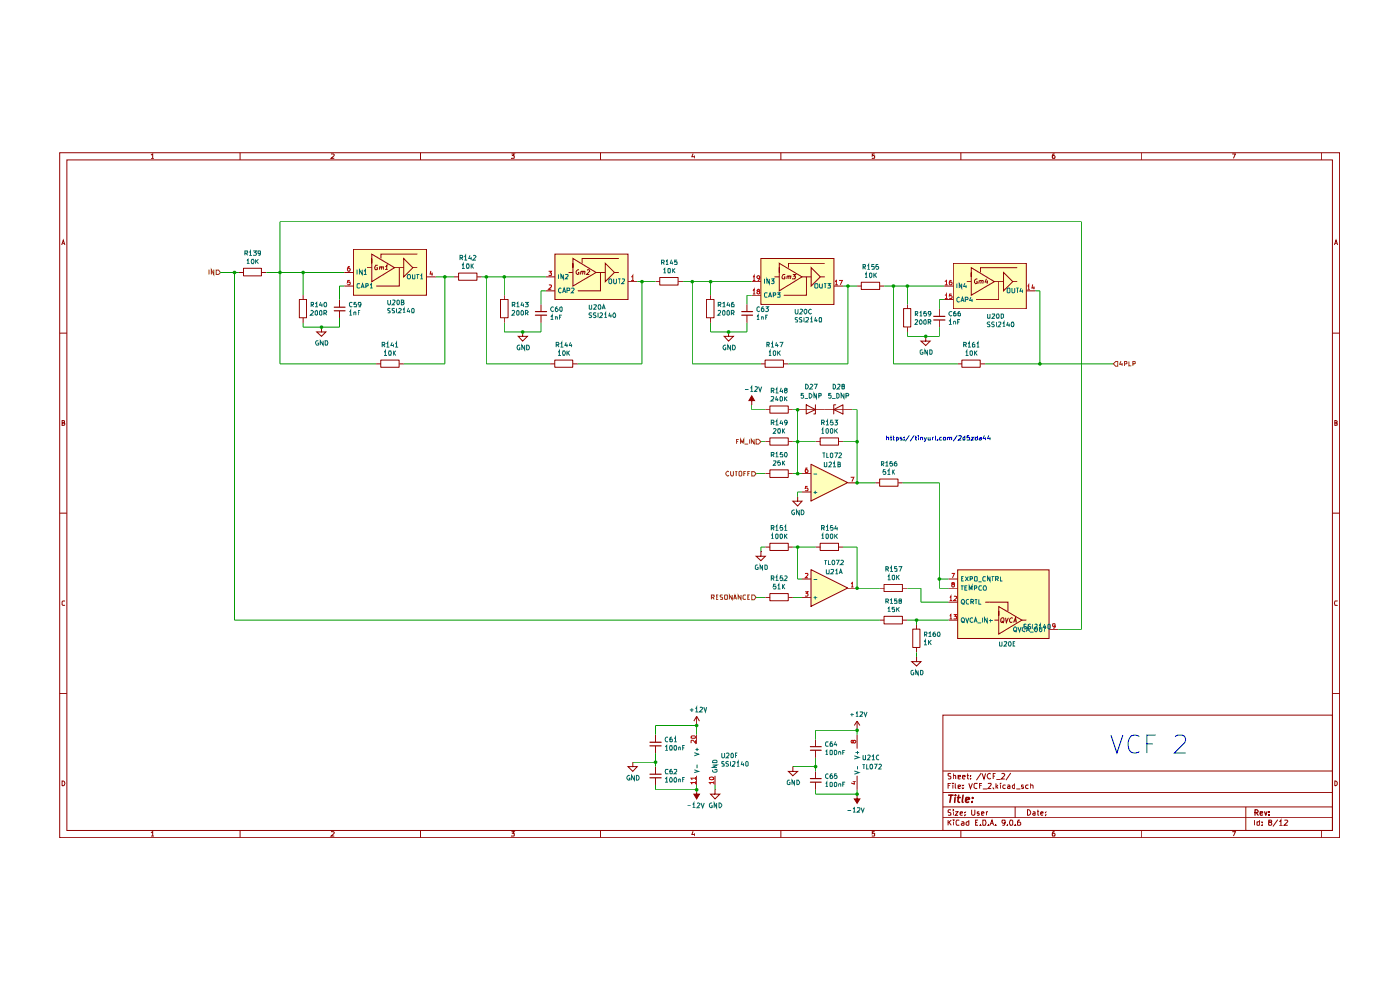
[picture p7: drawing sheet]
<svg xmlns="http://www.w3.org/2000/svg" width="297mm" height="210mm" viewBox="0 0 297 210" stroke-linecap="round" stroke-linejoin="round" font-family="sans-serif">
<g fill="none" stroke="#910000" stroke-width=".21">
<path d="M12.7 32.4h271.5v145.3h-271.5zM14.2 33.9h268.5v142.3h-268.5zM32.1 32.9l.3-.2v.9M32.1 33.6h.5M50.9 32.4v1.5M70.3 32.7h.4l.2 .2-.7 .7h.7M89.2 32.4v1.5M108.5 32.7h.6l-.3 .3 .3 .1v.4h-.6M127.4 32.4v1.5M147 32.6l-.2 .6h.6M147.3 33v.6M165.7 32.4v1.5"/>
<path d="M185.6 32.7h-.6v.4h.6v.4h-.6M203.8 32.4v1.5M223.7 32.7h-.3l-.2 .4 .1 .5h.4l.1-.4-.1-.2-.5 .2M242.1 32.4v1.5M261.4 32.7h.7l-.4 .9M280.4 32.4v1.5M13.1 52l.3-1.1 .4 1.1M13.3 51.7h.4M283.1 52l.3-1.1 .4 1.1M283.2 51.7h.4M12.7 70.7h1.5M282.7 70.7h1.5"/>
<path d="M13.2 89.7h.3l.2-.4-.5-.1v1h.4l.2-.3-.3-.2M283.2 89.7l.4-.1 .1-.2-.5-.2v1h.3l.2-.1v-.3l-.3-.1M12.7 108.9h1.5M282.7 108.9h1.5M13.8 127.6l-.5-.1-.1 .1v.6l.1 .2 .5-.1M283.7 127.6l-.4-.1-.2 .4 .2 .5 .4-.1M12.7 147.1h1.5M200 151.7h82.7v24.5h-82.7zM282.7 147.1h1.5M13.2 165.7a.52 .52 0 0 1 .6 .5 .52 .52 0 0 1-.6 .5zM32.1 176.7l.3-.3v.9M32.1 177.3h.5"/>
<path d="M50.9 176.2v1.5M70.3 176.5l.4-.1 .2 .3-.7 .6h.7M89.2 176.2v1.5M108.5 176.4h.6l-.3 .4h.3v.5h-.6M127.4 176.2v1.5M147 176.3l-.2 .7h.6M147.3 176.8v.5M165.7 176.2v1.5M185.6 176.4h-.6v.4h.6l-.1 .5h-.5M200 173.5h82.7M200 171.2h82.7M200 168.1h82.7"/>
<path d="M200 163.5h82.7M201.1 174v1.1M201.1 166.7h.5M201.3 174.4l.5 .7M201.7 171.8h-.4l-.2 .1v.4l.6 .2v.4h-.6M201.7 166.2h-.6v1.1M201.7 164.1h-.6v.4l.6 .3-.1 .4h-.5M201.8 174l-.7 .6M202.1 166.2v.1M202.1 166.5v.8M202.2 171.8v.1M202.2 164.6l.5-.1v.7"/>
<path d="M202.2 164.1v1.1M202.2 172.2v.7M202.3 174h.1M202.3 174.3v.8M202.7 172.2h.5l-.5 .7h.5M202.7 166.2v.9l.1 .2M203.2 166.9l.6-.1-.2-.3-.4 .1v.6h.6M203.2 164.8l.6-.1v-.2h-.6v.7h.6M203.5 174h-.5l-.2 .2v.6l.2 .3 .5-.1M203.7 172.5l.5-.1-.1-.2-.4 .2v.4l.1 .1h.4M203.8 176.2v1.5M204 174.4l.3-.1 .2 .2v.6h-.5l-.1-.3 .6-.2"/>
<path d="M204.2 164.8l.6-.1-.1-.2h-.4l-.1 .1v.5l.1 .1h.4M204.3 167.2v.1M204.3 166.6v.1M204.7 172.9h.1M204.7 172.3v.1M205.1 164.5h.4M205.3 164.1v1.1h.2M205.5 174v1.1h-.4l-.2-.2 .1-.5h.5M205.5 166.2l.4 1.1 .4-1.1M205.9 165.1v.1M205.9 164.5v.1M206.1 171.8v.9l.3 .2 .4-.2v-.9"/>
<path d="M207 174.5h.3M207.3 166.3h-.6l-.1 .7a.45 .45 0 0 0 .7 .2M207.5 174h-.5v1.1h.5M207.7 172.3h-.4v.2l.4 .1v.3h-.4M207.8 166.7h.4M208 175v.1M208.2 164l-1.1 1.5M208.2 172.5l.6-.1-.2-.2-.4 .1v.6h.5M208.3 166.2h-.5v1.1M208.3 164.1l.5 1.1 .3-1.1M208.5 174h.5l.1 .1 .1 .5-.2 .5h-.5zM208.5 167.4h.9"/>
<path d="M209.3 172.2v.7M209.6 172.2l-.3 .2M209.6 166.3l.6-.1 .1 .1-.7 1h.7M209.7 175v.1M210 175.1l.4-1.1 .4 1.1M210.2 164.1h-.5l-.3 .5 .3 .6h.2l.3-.1M210.2 174.7h.5M210.7 164.6h.3M210.8 167.2v.1M211.2 175v.1M211.2 164.1h-.5v1.1M211.3 166.2v1.1"/>
<path d="M211.4 165.3h.8M211.5 166.8l.2 .5M211.7 166.5l-.4 .4M212.2 166.2v.1M212.2 166.5v.8M212.5 164.1h.4l.3 .3-.8 .8h.8M213.2 174.4a.35 .35 0 0 1-.3 .2 .35 .35 0 0 1-.3-.2v-.4h.6v.8l-.2 .3h-.4M213.3 166.6a.36 .36 0 0 0-.6 .2v.2a.36 .36 0 0 0 .6 .2M213.7 175v.1M213.7 166.6l.4-.1 .2 .2v.6M214.3 166.8l-.6 .1v.3l.2 .1 .4-.1M214.3 174h.4l.1 .1v.8l-.1 .2h-.4l-.1-.5z"/>
<path d="M214.4 164l-1 1.5M215.3 166.6l-.3-.1-.2 .3v.4h.5M215.3 166.2v1.1M215.4 175v.1M215.4 171.2v2.3M215.6 167.4h.9M216.4 174h-.4l-.1 .2v.8l.5 .1 .1-.2v-.3l-.1-.2h-.5v.2M217.1 166.6h-.4l.1 .3h.3v.3h-.4M218 171.8h.4l.3 .6a.57 .57 0 0 1-.7 .5zM218.1 166.6l-.3-.1-.2 .3v.4h.5M218.7 166.6l.3-.1 .2 .2v.6M218.7 166.2v1.1"/>
<path d="M219.2 172.3h.4v.6M219.6 172.4l-.4 .1-.1 .2 .1 .2h.4M220 172.2h.4M220.2 171.8v1.1h.2M220.8 172.5l.5-.1v-.1l-.4-.1-.1 .2v.4l.1 .1h.4M221.8 172.9h.1M221.8 172.3v.1M223.7 176.4h-.3l-.2 .4 .1 .5h.4l.1-.4-.1-.1-.5 .1M242.1 176.2v1.5M261.4 176.4h.7l-.4 .9M264.3 171.2v5M266.2 174v1.1"/>
<path d="M267.2 174v1.1h-.5v-.7h.5M267.8 175v.1M267.8 174.4v.1M269.3 174.4l-.2-.2 .1-.2h.4l.2 .1-.2 .3-.4 .1v.6h.4l.2-.2v-.3l-.3-.2M271.1 173.9l-1.1 1.4M271.4 174.3l.3-.3v1.1M271.4 175.1h.7M272.5 174h.5l.2 .3-.8 .8h.8M280.4 176.2v1.5M283.2 165.7l.5 .2v.5l-.4 .3h-.1z"/>
</g>
<path d="M266.2 172.4h.5l.2-.4-.2-.2h-.5v1.1M266.5 172.4l.4 .5M267.3 172.5l.5-.1v-.2h-.5v.7h.5M268.3 172.2l.2 .7 .3-.7M269.2 172.9h.1M269.2 172.2v.2" fill="none" stroke="#910000" stroke-width=".25"/>
<path d="M201.3 168.7h.9M201.8 168.7l-.3 1.5M202.6 169.2l-.1 1M202.7 168.7v.1M203.1 169.2h.6M203.4 168.7l-.2 1.2 .3 .3M204.3 168.7l-.2 1.2 .2 .3M204.9 169.7l.8-.2-.1-.3h-.6l-.2 .7 .3 .3 .4-.1M206.3 170l-.1 .2M206.3 169.2v.1" fill="none" stroke="#910000" stroke-width=".34"/>
<g fill="#ffb">
<path d="M203.2 120.9h19.4v14.5h-19.4z"/>
<path d="M202.2 55.9h15.5v9.6h-15.5z"/>
<path d="M161.4 54.8h15.5v9.8h-15.5z"/>
<path d="M117.7 53.9h15.5v9.7h-15.5z"/>
<path d="M172.1 98.5l7.8 3.9-7.8 3.9z"/>
<path d="M75 52.9h15.5v9.7h-15.5z"/>
<path d="M172.1 120.9l7.8 3.9-7.8 3.9z"/>
</g>
<g fill="none" stroke="#910000" stroke-width=".21">
<path d="M115.8 58.7h1.9M117.7 53.9h15.5v9.7h-15.5zM120.6 57.8h.9M121.5 55.9v4.8l5-2.9-5-3v2M122.8 57.3l-.2-.1a.63 .63 0 0 0-.4 .8l.3 .2 .3-.1v-.3h-.2M123.2 57.6h.5l-.1 .6M123.2 57.5v.7M123.7 57.7l.1-.2 .3 .1-.1 .6M124.5 57.3l.4-.1 .2 .3-.7 .7h.6M126.5 57.8h1.9M127.4 57.8v3.9h-4.8M128.4 55.9l1.9 1.9-1.9 1.9z"/>
<path d="M130.3 57.8h1M131.3 54.8h-7.8v1.1M133.2 59.7h2M139.1 59.7h.9M140 58.9h3.9v1.6h-3.9zM143.9 59.7h1M159.5 59.7h1.9M161.4 54.8h15.5v9.8h-15.5zM164.3 58.7h1M165.3 56.8v4.9l4.8-3-4.8-2.8v1.9M166.6 58.2h-.4l-.3 .4v.4l.2 .2h.3l.1-.5h-.2M166.9 58.6h.4v.6"/>
<path d="M167 58.6l-.1 .6M167.3 58.6h.5l-.1 .6M168.2 58.2h.6l-.4 .4 .4 .1-.2 .5-.5-.1M170.1 58.7h2M171.1 58.7v3.9h-4.9M172.1 56.8l1.9 1.9-1.9 2zM174 58.7h1M175 55.9h-7.7v.9M182.7 59.9h3.9v1.5h-3.9zM202.2 55.9h15.5v9.6h-15.5zM205.1 59.7h.9M206 57.8v4.8l5-2.9-5-2.9v1.9"/>
<path d="M207.3 59.2h-.2a.63 .63 0 0 0-.4 .7l.3 .3 .3-.1v-.4h-.2M207.7 59.6h.5l-.1 .6M207.7 59.5l-.1 .7M208.2 59.7l.1-.2 .3 .1-.1 .6M209.3 59.2l-.3 .6h.6M209.5 59.5l-.1 .7M211 59.7h1.9M211.9 59.7v3.9h-4.8M212.9 57.8l1.9 1.9-1.9 2zM214.8 59.7h1M215.8 56.8h-7.8v1M114.8 64.6v1.5"/>
<path d="M114.8 66.9v1.6M115.8 61.7h1.9M116.7 77.2h1M117.7 76.4h3.8v1.5h-3.8zM121.5 77.2h1.1M159.5 62.6h1.9M176.9 60.7h2M181.8 60.7h1M186.7 60.7h.9M200.3 60.7h1.9M200.3 63.6h1.9M217.7 61.7h2"/>
<path d="M172 98.5l7.8 3.9-7.8 3.9zM173 93.7h1M174 92.9h3.9v1.5h-3.9zM177.9 93.7h1M169.2 105.4v.9h.9l-.9 1-1-1h1M169.2 105.4h.1M170.1 104.4h2M170.1 100.5h2M173 116h1M174 115.2h3.9v1.6h-3.9zM177.9 116h1M179.9 102.4h1.9"/>
<path d="M185.7 102.4h1M186.6 101.6h3.9v1.5h-3.9zM190.5 102.4h1M186.7 131.5h.9M186.7 124.8h.9M187.5 130.7h3.9v1.6h-3.9zM187.5 124h3.9v1.5h-3.9zM191.5 131.5h1M191.5 124.8h1M193.6 133.4h1.6v3.9h-1.6zM194.4 139.3v1h1l-1 1-1-1h1M194.4 139.3h.1"/>
<path d="M194.4 132.6v.9M194.4 137.4v1M201.2 127.7h2M201.2 131.5h2M201.2 122.8h2M201.2 124.8h2M203.2 120.9h19.4v14.5h-19.4zM209 127.7h4.8v1.9M211 131.5h.9M211.9 129.6v4.9l4.9-3-4.9-2.8v1.9M212.4 131.2l.2-.2 .4 .2v.5l-.4 .4-.3-.2zM212.5 131.8l.5 .3"/>
<path d="M213.3 131l.2 1.1 .4-1.1M214.8 131.1l-.2-.1a.63 .63 0 0 0-.4 .8l.2 .3 .4-.1M215 132.1l.4-1.1 .2 1.1M215.1 131.7h.5M216.8 131.5h.9M222.6 133.5h1.9M181.8 154.9h.1M181.8 153v1.9M181.8 155.8v3M181.8 153l-.6 .9M181.8 153l.6 .9M181.8 164.6v2.9"/>
</g>
<g fill="none" stroke="#b90000" stroke-width=".21">
<path d="M116.4 57.5h.6l-.3 .4 .3 .1v.4h-.6M133.9 58.7l.3-.2v1M133.9 59.5h.6M159.7 58.7l.3-.2v1M159.7 59.5h.5M161.2 58.9l-.1 .2h-.4l-.1-.5 .2-.1 .4 .1-.1 .6-.4 .3M177.2 59.7l.2-.2v.9M178 59.5h.7l-.4 .9M200.5 59.7l.3-.2v.9M201.9 59.5h-.3l-.2 .8 .2 .1 .4-.1-.1-.5h-.4l-.1 .2M116.5 60.5h.5v.3l-.6 .6h.6M159.7 61.7l.3-.3v1"/>
<path d="M159.7 62.4h.5M160.8 61.8l-.2-.2 .4-.2 .2 .2-.1 .2h-.3l-.2 .2 .2 .4 .4-.2-.2-.4M177.2 60.4h.6M200.5 62.6l.3-.2v.9M200.5 60.4h.5M200.5 63.3h.5M201.9 62.4h-.4l-.1 .4 .4-.1 .2 .2-.1 .4-.5-.1M218 60.7l.2-.3v1M218 61.4h.5M219.1 60.3l-.2 .8h.6M219.3 60.8v.6M171.3 99.3h-.3l-.2 .4 .1 .5h.4l.1-.4-.2-.2-.4 .2"/>
<path d="M171.3 103.2h-.4l-.1 .4 .4-.1 .2 .2-.1 .4-.5-.1M180.5 101.2h.6l-.4 1M201.5 126.7l.2-.2v.9M201.5 130.6l.2-.2v.9M201.5 127.4h.5M201.5 131.3h.5M201.9 121.6h.6l-.4 1M202.1 123.9l-.2-.1 .1-.2h.4v.3h-.3l-.2 .3 .2 .3 .4-.2-.2-.4M202.3 130.4h.6l-.3 .3 .3 .1v.4h-.6M202.4 126.5h.5v.4l-.6 .5h.6M223.8 132.7l-.1 .2-.4-.1v-.4h.5v.7l-.4 .1M181 157.2l.1-.2 .5 .2-.3 .4-.2-.1-.3-.5-.2 .2 .1 .4 .3-.2"/>
<path d="M180.9 165.8h.7M181.2 165.7v.6l-.6-.2"/>
</g>
<g fill="none" stroke="#006665" stroke-width=".21">
<path d="M118.5 58.2v1M119.5 58.2v1l-.5-1v1M119.9 58.3l.5-.1 .1 .2-.6 .8h.6M129.3 59.2l.5 .1v.7l-.2 .2-.4-.2v-.7zM130.2 59.2v.8l.1 .2 .5-.2v-.8M131.1 59.2h.5M131.4 59.2v1M132 59.2h.5v.4l-.6 .6h.6M162.2 59.2v1M163.2 59.2v1l-.5-1v1M163.6 59.2h.6l-.3 .4h.2l.1 .4-.2 .2-.4-.1M119.1 61.2l-.4-.1-.2 .3v.5l.2 .2 .4-.1"/>
<path d="M119.3 62.1l.4-1 .3 1M119.4 61.8h.5M120.3 61.6h.5l.1-.4-.6-.1v1M121.2 61.2l.4-.1 .2 .2-.6 .8h.6M162.8 62.2l-.4-.1-.2 .2 .1 .7h.5M163 63l.4-.9 .3 .9M163.1 62.8h.5M164 62.6l.6-.1v-.3l-.6-.1v.9M164.9 62.1h.6l-.4 .4h.4v.5h-.6M172.9 60.3h.5l.1 .5-.1 .3-.5-.1zM173.9 60.2v.7l.1 .2h.4l.1-.2v-.7M174.8 60.2h.5"/>
<path d="M175.1 60.2v.9M175.6 60.2h.6l-.4 .3 .4 .1v.4h-.6M203 60.2v.9M203.6 63.1l-.4-.1-.2 .3v.5l.2 .3 .4-.1M203.8 64.1l.4-1.1 .3 1.1M203.9 63.7h.5M204 60.2v.9l-.5-.9v.9M204.7 60.1l-.3 .7h.6M204.8 63.6h.5l.1-.4-.2-.2h-.4v1.1M204.9 60.5v.6M206 63l-.3 .7h.6M206.2 63.4v.7"/>
<path d="M213.8 61.1l.5 .2v.6l-.2 .2-.4-.2v-.6zM214.7 61.1v.8l.1 .2 .5-.2v-.8M215.6 61.1h.5M215.9 61.1v1M216.6 61.1l-.2 .7h.6M216.9 61.4v.7M172.6 104.4h.8M172.6 100.6h.8M172.9 104.1v.7M203.8 124.3h.6M204 127.3l.3-.2a.6 .6 0 0 1 0 1.1h-.1a.6 .6 0 0 1-.2-.9zM204 131.2l.3-.2a.6 .6 0 0 1 0 1.1h-.1a.6 .6 0 0 1-.2-.9z"/>
<path d="M204 122.7h.3M204.1 127.9l.5 .3M204.1 131.8l.5 .3M204.1 124.3v.9M204.4 122.3h-.4v.9h.4M204.7 124.7h.3M204.8 122.3l.6 .9M204.9 131l.3 1.1 .3-1.1M205.2 124.3h-.5v.9h.5M205.4 122.3l-.6 .9M205.5 127.2a.45 .45 0 0 0-.6 .4 .45 .45 0 0 0 .6 .5M205.6 125.2v-.9l.4 .6 .2-.6v.9"/>
<path d="M205.8 122.8l.5-.1v-.3l-.5-.1v.9M206 127.6h.5v-.3l-.5-.2v1.1M206.2 127.6l.3 .6M206.4 131.1l-.3-.1-.3 .3v.5l.3 .3 .3-.1M206.6 132.1l.4-1.1 .3 1.1M206.7 124.8l.5-.1v-.4h-.5v.9M206.7 131.7h.5M206.8 122.3h.4l.1 .2-.1 .7h-.5zM206.8 127.1h.5M207.1 127.1v1.1M207.4 132.1h.8M207.6 123.4h.6"/>
<path d="M207.6 127.1v1.1h.6M208.2 124.3h-.4l-.2 .2v.5l.2 .2 .4-.1M208.4 131v1.1M208.8 124.3h.3l.2 .3-.2 .6h-.3l-.2-.3zM209.1 122.4l-.4-.1-.2 .3v.5l.2 .1h.4M209.4 131v1.1l-.6-1.1v1.1M209.9 131.6h.7M210 122.3v.9l-.5-.9v.9M210.2 131.3v.8M210.4 122.3h.6M210.6 122.3v.9M211.2 122.8h.4l.2-.1-.1-.4h-.5v.9"/>
<path d="M211.5 122.8l.3 .4M212.2 122.3v.9h.4M215.1 133.2l.3-.2a.6 .6 0 0 1 0 1h-.1a.6 .6 0 0 1-.2-.8zM215.2 133.7l.5 .4M215.9 133l.4 1 .3-1M217.5 133.1l-.3-.1-.3 .2v.5l.1 .2 .3 .1 .2-.2M217.7 134l.4-1 .3 1M217.8 133.7h.5M218.5 134.1h.7M219.7 133h.1a.6 .6 0 0 1 0 1h-.1a.6 .6 0 0 1 0-1zM220.5 133v.8l.2 .2 .3-.2v-.8M221.4 133h.5"/>
<path d="M221.6 133v1M181.5 159.7h.7M181.9 159.3v.7M181.2 160.3l1 .4-1 .3M181.2 163.5l1 .4-1 .3M181.9 162.5v.7"/>
</g>
<path d="M113.6 66.9h2.4M113.6 66.1h2.4" fill="none" stroke="#910000" stroke-width=".25"/>
<path d="M160.4 93.2h.5l.5 .5-.5 .5h-.5z" fill="#fff"/>
<path d="M156.3 93.6h.3M156.8 93.2h-.5v.9M157.1 94.1v-.9l.3 .7 .4-.7v.9M158 94.2h.7M159 93.2v.9M160 93.2v.9l-.6-.9v.9M160.4 93.2h.5l.5 .5-.5 .5h-.5z" fill="none" stroke="#765500" stroke-width=".21"/>
<path d="M159.5 100h.5l.4 .5-.4 .5h-.5z" fill="#fff"/>
<path d="M155 100v.7l.2 .3 .4-.2v-.8M155.9 100h.5M156.2 100v1M156.9 100l.5 .1v.7l-.2 .2-.4-.2v-.7zM158.3 100h-.5v1M159.1 100h-.5v1M154.6 100h-.3l-.3 .4 .3 .6 .3-.2M157.8 100.5h.3M158.6 100.5h.4M159.5 100h.5l.4 .5-.4 .5h-.5z" fill="none" stroke="#765500" stroke-width=".21"/>
<path d="M162.4 93.7h1M163.3 99.7h3.9v1.6h-3.9zM163.3 92.9h3.9v1.5h-3.9zM167.3 93.7h.9M162.4 100.5h1M167.3 100.5h.9" fill="none" stroke="#910000" stroke-width=".21"/>
<path d="M159.5 126.2h.5l.4 .5-.4 .5h-.5z" fill="#fff"/>
<g fill="none" stroke="#765500" stroke-width=".21">
<path d="M150.9 126.7h.4l.2-.2-.1-.3h-.5v.9M151.2 126.7l.3 .4M151.9 126.6h.4M152.4 126.2h-.5v.9h.5M153.3 126.2l-.5 .1 .1 .3 .4 .2-.1 .3h-.4M153.7 126.3h.6l-.1 .8h-.5zM155.3 126.2v.9l-.6-.9v.9M155.7 127.1l.2-.9 .4 .9M155.7 126.9h.5M157.2 126.2v.9l-.6-.9v.9M158.2 126.3l-.4-.1-.2 .3v.5l.2 .1h.4M158.6 126.6h.3"/>
<path d="M159.1 126.2h-.5v.9h.5M159.5 126.2h.5l.4 .5-.4 .5h-.5z"/>
</g>
<path d="M159.5 84l.6 1h-.6v.9v-.9h-.6z" fill="#910000"/>
<g fill="none" stroke="#910000" stroke-width=".21">
<path d="M149.9 63.5h1.6v3.9h-1.6zM150.8 62.6v1M150.8 67.5v1M154.6 70.4v.9h1l-1 1.1-1-1.1h1M154.6 70.4h.1M158.5 64.6v1.5M158.5 66.9v1.6M159.5 85h-.6l.6-1 .6 1h-.6v.9M159.5 85.9h.1M169.2 86.9h11.6M171 85.9l2 1-2 .9zM173 85.9v1.9h-.4"/>
<path d="M176.9 86.9l1.9-1v1.9zM177.3 85.9h-.4v1.9M162.4 116h1M163.3 115.2h3.9v1.6h-3.9zM167.3 116h.9"/>
</g>
<path d="M157.4 66.9h2.2M157.4 66.1h2.2" fill="none" stroke="#910000" stroke-width=".25"/>
<path d="M236.2 77.2l.5-.5h.4v1h-.4z" fill="#fff"/>
<path d="M236.7 76.7h.4v1h-.4l-.5-.5zM237.8 76.6l-.3 .7h.6M238 77v.6M238.6 77.2l.5-.1-.1-.4h-.4v.9M239.5 76.7v.9h.5M240.3 77.2l.5-.1v-.4h-.5v.9" fill="none" stroke="#765500" stroke-width=".21"/>
<g fill="none" stroke="#910000" stroke-width=".21">
<path d="M96.3 58.7h1M97.3 57.9h3.9v1.5h-3.9zM101.2 58.7h1M63.5 63.5h1.5v3.9h-1.5zM64.3 62.6v1M64.3 67.5v1M161.4 77.2h1M162.3 76.4h3.9v1.5h-3.9zM166.2 77.2h1.1M191.7 65.5h1.5v3.9h-1.5zM192.5 64.6v.9M192.5 69.4v1"/>
<path d="M196.4 71.3v1.1h.9l-.9 .9-1-.9h1M196.4 71.3h.1M199.3 65.5v1.6M199.3 67.9v1.5M203.2 77.2h.9M204.1 76.4h3.8v1.5h-3.8zM208 77.2h1M162.4 86.9h1M163.3 86.1h3.9v1.5h-3.9zM167.3 86.9h.9"/>
</g>
<path d="M198.1 67.9h2.4M198.1 67.1h2.4" fill="none" stroke="#910000" stroke-width=".25"/>
<path d="M45.9 57.3h.5l.4 .5-.4 .4h-.5z" fill="#fff"/>
<path d="M44.3 57.2v1M45.3 57.2v1l-.5-1v1M45.9 57.3h.5l.4 .5-.4 .4h-.5z" fill="none" stroke="#765500" stroke-width=".21"/>
<g fill="none" stroke="#910000" stroke-width=".21">
<path d="M50.7 57.8h1M51.7 56.9h3.8v1.6h-3.8zM55.5 57.8h1M73 57.8h2M75 52.9h15.5v9.7h-15.5zM77.9 56.8h1M78.9 54.8v4.9l4.8-2.9-4.8-2.9v2M80.1 56.3h-.4l-.2 .2v.3l.1 .4 .5-.1v-.3h-.2M80.6 56.7l.3-.1v.6M80.6 56.6l-.1 .6M80.9 56.7l.4-.1v.6M81.7 57.2h.6"/>
<path d="M81.8 56.5l.3-.2-.1 .9M83.7 56.8h1.9M84.7 56.8v3.9h-4.9M85.6 54.8l2 2-2 1.9zM87.6 56.8h.9M88.5 53.9h-7.7v.9M90.5 58.7h1.9M68.2 69.4v1h.9l-.9 .9-1-.9h1M68.2 69.4h.1M72 63.6v1.6M72 65.9v1.6M73 60.7h2"/>
<path d="M79.8 77.2h1M80.8 76.4h3.9v1.5h-3.9zM84.7 77.2h.9M106.2 63.5h1.6v3.9h-1.6zM107 62.6v1M107 67.5v1M110.9 70.4v.9h1l-1 1.1-1-1.1h1M110.9 70.4h.1M170.1 126.7h2M170.1 122.8h2M172 120.8l7.8 3.9-7.8 3.9zM179.9 124.8h1.9"/>
<path d="M151.7 167.5v1h1l-1 1-.9-1h.9M151.7 167.5h.1"/>
</g>
<path d="M74.2 56.5h-.2l-.3 .5 .1 .5h.4l.1-.4-.2-.2h-.2l-.2 .2M74.2 59.5h-.4l-.1 .4 .5-.1 .1 .5-.2 .1-.4-.1M91.4 57.5l-.2 .6h.6M91.7 57.8v.7M170.8 125.5h.6l-.3 .4h.2l.1 .4-.2 .2-.4-.1M170.8 121.7l.5-.1 .1 .2-.6 .8h.6M180.6 123.8l.2-.2v.9M180.6 124.5h.5" fill="none" stroke="#b90000" stroke-width=".21"/>
<g fill="none" stroke="#006665" stroke-width=".21">
<path d="M75.7 57.2v1M76.8 57.2v1l-.6-1v1M77.2 57.5l.3-.3v1M77.2 58.2h.6M86.6 58.2h.3l.2 .4-.2 .6h-.3l-.2-.3zM87.5 58.2l.1 1 .4-.1v-.9M88.4 58.2h.5M88.6 58.2v1M89.2 58.5l.3-.3v1M89.2 59.2h.5M76.3 60.3l-.4-.1-.2 .2v.5l.2 .2 .4-.1M76.6 61.1l.3-.9 .4 .9"/>
<path d="M76.7 60.8h.5M77.6 60.7l.5-.1v-.3l-.5-.1v.9M78.5 60.4l.3-.2v.9M78.5 61.1h.5M172.6 126.8h.8M172.6 122.9h.8M172.9 126.5v.6"/>
</g>
<path d="M70.9 65.9h2.3M70.9 65.2h2.3" fill="none" stroke="#910000" stroke-width=".25"/>
<path d="M147.8 167.5v1h.6l-.6 1-.6-1h.6z" fill="#910000"/>
<g fill="none" stroke="#910000" stroke-width=".21">
<path d="M161.4 117v1h1l-1 .9-1-.9h1M161.4 117h.1M162.4 126.7h1M163.3 125.9h3.9v1.5h-3.9zM167.3 126.7h.9M139.1 155.8v1.7M139.1 158.2v1.5M147.8 153.9h.1M147.8 151.9v2M147.8 155.8v2M147.8 151.9l-.6 1.1M147.8 151.9l.6 1.1"/>
<path d="M173 156.9v1.5M173 159.1v1.7M134.2 161.7v.9h1l-1 1-1-1h1M134.2 161.7h.1M139.1 162.6v1.6M139.1 165v1.5M147.8 167.5v1h-.6l.6 1 .6-1h-.6M147.8 167.5h.1M147.8 164.6v1.9M151.7 164.6v1.9"/>
</g>
<path d="M146.6 156.3l.2-.2h.6l.1 .4-.7 .1-.2-.1zM147.5 157v.6l-.5-.6-.4 .1 .1 .4M147.5 166h-.9l.3 .3M147.5 165.1h-.9l.3 .3M147.5 164.8v.6M147.5 165.7v.6M150.5 165a.54 .54 0 0 1 .9 .2 .49 .49 0 0 1-.5 .2 .49 .49 0 0 1-.4-.4zM151.4 166h-.9l.3 .3M151.4 165.7v.6" fill="none" stroke="#b90000" stroke-width=".21"/>
<path d="M147.3 159.7l.9 .3-.9 .3M147.5 159h.7M147.9 158.6v.7M147.3 163.3l.9 .3-.9 .3M147.9 162.2v.8M151.2 163.3l.1 .4 .6 .1 .2-.2v-.3l-.4-.1v.2M151.2 162.3h.9l-.9 .5h.9M151.2 161.4l.2-.1h.5l.2 .1v.4h-.9z" fill="none" stroke="#006665" stroke-width=".21"/>
<path d="M137.9 158.2h2.4M137.9 157.5h2.4M171.9 159.1h2.3M171.9 158.4h2.3M137.9 165h2.4M137.9 164.2h2.4" fill="none" stroke="#910000" stroke-width=".25"/>
<path d="M181.8 168.5v1h.6l-.6 .9-.6-.9h.6z" fill="#910000"/>
<path d="M168.2 162.6v1h1l-1 1-.9-1h.9M168.2 162.6h.1M173 163.6v1.6M173 165.9v1.6M181.8 168.5v1h-.6l.6 .9 .6-.9h-.6M181.8 168.5h.1" fill="none" stroke="#910000" stroke-width=".21"/>
<path d="M171.9 165.9h2.3M171.9 165.2h2.3" fill="none" stroke="#910000" stroke-width=".25"/>
<g fill="none" stroke="#090" stroke-width=".21">
<path d="M46.8 57.8h3.9M49.7 57.8v73.7h137M56.5 57.8h16.5M64.3 57.8v4.8M92.4 58.7h3.9M94.4 58.7v18.5h-8.8M102.2 58.7h13.6M103.2 58.7v18.5h13.5M107 58.7v3.9M135.2 59.7h3.9M136.2 59.7v17.5h-13.6M144.9 59.7h14.6"/>
<path d="M146.9 59.7v17.5h14.5M150.8 59.7v2.9M72 67.5v1.9h-7.7v-.9M73 60.7h-1v2.9M79.8 77.2h-20.4v-30.2h170v86.5h-4.9M107 68.5v1.9h7.8v-1.9M115.8 61.7h-1v2.9M150.8 68.5v1.9h7.7v-1.9M159.5 62.6h-1v2M178.9 60.7h2.9M179.9 60.7v16.5h-12.6M187.6 60.7h12.7"/>
<path d="M189.5 60.7v16.5h13.7M192.5 60.7v3.9M199.3 69.4v1.9h-6.8v-.9M200.3 63.6h-1v1.9M209 77.2h27.2M219.7 61.7h.9v15.5M159.5 85.9v1h2.9M161.4 93.7h1M168.2 86.9h1v13.6M168.2 93.7h4.8M178.9 93.7h2.9M180.8 86.9h1v15.5h3.9"/>
<path d="M160.4 100.5h2M162.4 116h-1v1M168.2 100.5h1.9M168.2 116h4.8M169.2 116v6.8h.9M170.1 104.4h-.9v1M178.9 116h2.9v8.8h4.9M191.5 102.4h7.8v22.4h1.9M160.4 126.7h2M168.2 126.7h1.9M192.5 124.8h2.9v2.9h5.8M192.5 131.5h8.7"/>
<path d="M194.4 131.5v1.1M194.4 138.4v.9M199.3 122.8h1.9M139.1 155.8v-1.9h8.7v1.9M139.1 159.7v2.9M181.8 155.8v-.9h-8.8v2M134.2 161.7h4.9M139.1 166.5v1h8.7v-1M151.7 166.5v1M168.2 162.6h4.8M173 167.5v1h8.8v-1M173 160.8v2.8"/>
</g>
<g fill="none" stroke="#0000ca" stroke-width=".21">
<path d="M188.1 92.9l.4-.1v.6M188.1 92.4v1M188.9 92.8h.3M189 92.4v1h.2M189.4 92.8h.4M189.5 92.4v.9l.3 .1M190.1 93.4l.4-.1v-.5h-.4v.9M191.3 92.8h-.3v.2h.2l.2 .3-.4 .1M191.8 93.3v.1M191.8 92.8v.1M192.9 92.3l-.8 1.3M193.9 92.3l-.8 1.3"/>
<path d="M194.1 92.8h.4M194.3 92.4v.9l.2 .1M194.9 92.4v.1M194.9 92.8v.6M195.3 92.9h.4v.5M195.3 92.8v.6M196.1 92.8l.2 .6M196.6 92.8l-.4 .8-.1 .1M196.9 92.8v.5h.4M197.3 92.8v.6M197.8 92.8v.6M198.1 92.8l-.3 .1"/>
<path d="M198.4 92.4l.1 1M198.9 93.3v.1M199.8 92.8l-.4 .1v.4l.4 .1M200.2 92.8l.4 .1-.1 .5h-.3zM201 92.9l.5-.1v.6M201 92.8v.6M201.5 92.9l.4-.1v.6M203.1 92.3l-.9 1.3M203.3 92.5l.5-.1 .1 .2-.6 .8h.6M204.7 92.4v1h-.4v-.6h.4M205.6 92.4h-.4l-.1 .5 .4-.1 .2 .1-.1 .5-.5-.1M206 92.8h.5l-.5 .6h.5"/>
<path d="M207.3 92.4v1h-.3l-.1-.5 .4-.1M207.8 92.8h.4v.6h-.4l-.1-.3 .5-.2M208.8 92.3l-.2 .7h.6M209.1 92.8v.6M209.8 92.3l-.3 .7h.6M210 92.8v.6M235.7 155.9l1.2 3.8 1.3-3.8M241.7 156.3a1.44 1.44 0 0 0-1.6-.2 1.44 1.44 0 0 0-.8 1.4 1.63 1.63 0 0 0 1.6 2.2l.8-.3M243.3 157.8h1.3M245.2 155.9h-1.9v3.8M249.3 156.3a1.49 1.49 0 0 1 2 0l.2 .4-.2 .8-2.2 2.2h2.4"/>
</g>
<g fill="#090">
<circle cx="173" cy="162.6" r=".38"/>
<circle cx="181.8" cy="168.5" r=".38"/>
<circle cx="181.8" cy="124.8" r=".38"/>
<circle cx="194.4" cy="131.5" r=".38"/>
<circle cx="199.3" cy="122.8" r=".38"/>
<circle cx="181.8" cy="154.9" r=".38"/>
<circle cx="220.6" cy="77.2" r=".38"/>
<circle cx="196.4" cy="71.3" r=".38"/>
<circle cx="192.5" cy="60.7" r=".38"/>
<circle cx="189.5" cy="60.7" r=".38"/>
<circle cx="179.9" cy="60.7" r=".38"/>
<circle cx="181.8" cy="102.4" r=".38"/>
<circle cx="169.2" cy="100.5" r=".38"/>
<circle cx="136.2" cy="59.7" r=".38"/>
<circle cx="150.8" cy="59.7" r=".38"/>
<circle cx="146.9" cy="59.7" r=".38"/>
<circle cx="147.8" cy="153.9" r=".38"/>
<circle cx="154.6" cy="70.4" r=".38"/>
<circle cx="169.2" cy="86.9" r=".38"/>
<circle cx="169.2" cy="93.7" r=".38"/>
<circle cx="181.8" cy="93.7" r=".38"/>
<circle cx="107" cy="58.7" r=".38"/>
<circle cx="68.2" cy="69.4" r=".38"/>
<circle cx="64.3" cy="57.8" r=".38"/>
<circle cx="103.2" cy="58.7" r=".38"/>
<circle cx="94.4" cy="58.7" r=".38"/>
<circle cx="49.7" cy="57.8" r=".38"/>
<circle cx="59.4" cy="57.8" r=".38"/>
<circle cx="110.9" cy="70.4" r=".38"/>
<circle cx="169.2" cy="116" r=".38"/>
<circle cx="139.1" cy="161.7" r=".38"/>
<circle cx="147.8" cy="167.5" r=".38"/>
</g>
<g fill="none" stroke="#006665" stroke-width=".21">
<path d="M51.9 53.7h.5l.1-.1v-.4h-.6v1M52.2 53.7l.3 .5M52.4 55.3l.2-.3v.9M52.4 55.9h.6M52.9 53.5l.2-.3v1M52.9 54.2h.6M53.4 55.1l.1-.1a.47 .47 0 0 1 .4 .5 .47 .47 0 0 1-.4 .4l-.2-.3zM53.7 53.2h.7l-.3 .4 .3 .1v.3l-.2 .2-.5-.1M54.2 55v.9M54.4 55.4l.4 .5M54.8 55l-.6 .5M55.2 53.6l-.1 .2-.4-.1v-.4h.5v.7l-.4 .2"/>
<path d="M97.6 54.7h.5v-.5h-.5v1M97.8 54.7l.4 .5M98 56.3l.3-.4v1.1M98 57h.6M98.5 54.5l.3-.3v1M98.5 55.2h.6M99 56l.2-.1a.55 .55 0 0 1 .3 .5 .55 .55 0 0 1-.3 .6l-.3-.5zM99.7 54.2l-.3 .6h.6M100 54.5v.7M100 55.9v1.1M100 56.4l.5 .6M100.4 54.2h.3l.3 .3-.7 .7h.7"/>
<path d="M100.5 55.9l-.5 .6M140.3 55.7l.5-.1 .1-.3-.1-.1h-.5v.9M140.6 55.7l.3 .4M140.8 57.2l.2-.2v.9M140.8 57.9h.5M141.3 55.4l.2-.2v.9M141.3 56.1h.5M141.8 57h.3l.1 .1-.1 .8h-.3l-.1-.2zM142.5 55.1l-.3 .8h.6M142.6 55.5v.6M142.6 57v.9M142.8 57.4l.4 .5"/>
<path d="M143.2 57l-.6 .5M143.6 55.2h-.5v.4h.5v.5l-.5-.1M183.1 56.6h.4l.1-.4-.5-.1v1M183.3 56.6l.3 .5M183.5 58.1l.3-.2v1M183.5 58.9h.5M184 56.4l.3-.3v1M184 57.1h.5M184.6 57.9l.4 .2v.5l-.3 .3-.2-.3v-.5zM185.4 57.9v1M185.5 56.1h-.5v.5h.5v.4h-.5M185.6 58.3l.4 .6"/>
<path d="M186 57.9l-.6 .6M186.3 56.1h-.4l-.1 .5 .5-.1 .1 .5-.2 .1-.4-.1M65.9 66l.4-.2 .2 .4-.7 .7h.7M66 64.7l.5-.1-.1-.5h-.4v1M66.2 64.7l.3 .4M66.8 64.4l.4-.3v1M66.8 65.1h.6M67.1 65.8l.3 .3v.6l-.2 .2-.4-.2v-.6zM67.5 72.3h-.3l-.2 .1-.1 .4 .3 .4 .4-.1v-.3h-.2M67.9 65.9l.2-.1 .2 .3v.6l-.2 .2-.3-.2zM68 64.1l-.2 .6h.6M68.3 64.4v.7"/>
<path d="M68.5 72.3v.9l-.6-.9v.9M68.7 66.4l.5-.1 .1-.2-.2-.3h-.4v1.1M68.8 64.2l.1-.1a.47 .47 0 0 1 .4 .5 .47 .47 0 0 1-.4 .5l-.2-.4zM69 72.3l.5 .1 .1 .4-.2 .4h-.4zM69 66.4l.3 .5M74.1 66.2l.3-.4v1.1M74.1 66.9h.5M74.7 64.2l-.4-.1-.2 .2v.5l.2 .3 .4-.1M75.1 66.3h.4v.6M75.1 66.2v.7M75.6 64.1h-.5v.5l.4-.1 .2 .2-.1 .4-.5-.1M76 66.3h.2"/>
<path d="M76.4 65.8h-.4v1.1M76.6 64.6l-.4 .1-.2-.1 .1-.5h.4l.1 .2-.2 .8h-.3M81.1 73.1h.5v-.4l-.5-.1v1M81.3 73.1l.4 .5M81.5 74.6l.3-.2v1M81.5 75.4h.6M82 73l.3-.4v1M82 73.6h.6M82.3 63.6v.8l.1 .3h.3l.2-.3v-.8M82.5 74.5l.2-.1a.55 .55 0 0 1 .3 .5 .55 .55 0 0 1-.3 .5l-.3-.4zM82.8 65.5h-.5v.3l.5 .2-.1 .3h-.4M83.2 72.6l-.3 .7h.6"/>
<path d="M83.3 63.7h.5v.4l-.6 .6h.6M83.4 73v.6M83.4 74.4v1M83.5 74.8l.5 .6M83.7 65.5h-.5v.3l.5 .2-.1 .3h-.4M83.9 73l.2-.4v1M83.9 73.6h.6M84 74.4l-.6 .6M84.1 65.4v.9M84.4 63.6l.3 .2v.6l-.2 .3-.3-.3v-.6zM84.5 65.5a.31 .31 0 0 1 .4 0 .31 .31 0 0 1 .2 .3l-.6 .5h.6M85.1 64.1h.4l.1-.4-.5-.1v1.1l.5-.1 .1-.3-.2-.2"/>
<path d="M85.5 65.7l.2-.3v.9M85.5 66.3h.5M86.7 65.3l-.3 .8h.6M86.8 65.8v.5M87.5 65.4l.3 .2v.7h-.4l-.1-.1v-.6zM108.7 66l.1-.2h.2l.2 .5-.6 .6h.6M108.7 64.7h.4l.2-.3-.1-.3h-.5v1M108.9 64.7l.4 .4M109.6 64.4l.3-.3v1M109.6 65.1h.6M109.8 65.8l.3 .3v.6l-.2 .2-.3-.2v-.6zM110.3 73.3a.45 .45 0 0 0-.6 .4 .45 .45 0 0 0 .6 .4v-.3h-.2"/>
<path d="M110.7 65.8l.3 .3v.6l-.2 .2-.3-.2v-.6zM110.8 64.1l-.3 .6h.6M111 64.4v.7M111.3 73.2v1l-.6-1v1M111.4 64.1h.7l-.4 .4 .4 .2v.2l-.2 .2-.5-.1M111.5 66.4h.3l.3-.2-.3-.4h-.3v1.1M111.7 73.2a.52 .52 0 0 1 .6 .5 .52 .52 0 0 1-.6 .5zM111.7 66.4l.4 .5M116.8 67.1l.3-.2v.9M116.8 67.8h.6M117.5 65.2l-.4-.1-.3 .4 .3 .6 .4-.2M117.8 67.3h.4v.5"/>
<path d="M117.8 67.2v.6M118 73.1h.5v-.4l-.5-.1v1M118.2 65.1l-.4 .2v.6l.4 .2 .2-.3-.2-.4-.4 .3M118.2 73.1l.4 .5M118.4 74.6l.3-.2v1M118.4 75.4h.6M118.7 67.3h.3M118.7 65.2l.3-.1 .3 .1v.6l-.2 .3-.4-.3zM118.9 73l.3-.4v1M118.9 73.6h.6M119.2 66.9h-.5v.9M119.4 74.5l.3-.1 .2 .4-.2 .6a.68 .68 0 0 1-.3-.9z"/>
<path d="M120.1 72.6l-.2 .7h.5M120.3 73v.6M120.3 74.4v1M120.4 74.8l.5 .6M120.9 74.4l-.6 .6M121 72.6l-.2 .7h.6M121.2 73v.6M125 64.7l.1 .9 .4-.1v-.8M125.5 66.4l-.3-.1-.3 .3 .5 .3 .1 .3-.1 .2-.5-.1M125.9 64.7h.6v.1l-.6 .8h.6M126.5 66.4l-.5-.1-.1 .3 .1 .3h.4l.1 .3-.2 .2-.4-.1M126.9 66.3v1.1"/>
<path d="M127 64.7a.47 .47 0 0 1 .5 .4 .47 .47 0 0 1-.5 .5l-.1-.4zM127.3 66.5l.1-.2h.2l.2 .5-.6 .6h.6M127.7 65.6l.4-.9 .3 .9M127.8 65.3h.5M128.2 66.7l.3-.4v1.1M128.2 67.4h.5M129.3 66.3l-.1 .7h.6M129.6 66.7v.7M130.3 66.3a.54 .54 0 0 1 .3 .6 .54 .54 0 0 1-.3 .5 .63 .63 0 0 1 0-1.1zM152.4 66v-.2h.3l.2 .5-.6 .6h.6M152.4 64.7h.4l.2-.3-.1-.3h-.5v1M152.6 64.7l.4 .4"/>
<path d="M153.3 64.4l.3-.3v1M153.3 65.1h.6M153.5 65.8l.3 .3v.6l-.2 .2-.3-.2v-.6zM154 73.3a.45 .45 0 0 0-.6 .4 .45 .45 0 0 0 .6 .4v-.3h-.2M154.4 65.8l.3 .3v.6l-.1 .2-.4-.2v-.6zM154.5 64.1l-.3 .6h.6M154.7 64.4v.7M155 73.2v1l-.6-1v1M155.2 66.4l.5-.1v-.2l-.1-.3h-.4v1.1M155.4 73.2a.52 .52 0 0 1 .6 .5 .52 .52 0 0 1-.6 .5zM155.4 66.4l.3 .5M155.7 64.1h-.4l-.1 .5v.5h.5v-.4l-.1-.2-.4 .2"/>
<path d="M160.6 67.1l.2-.2v.9M160.6 67.8h.5M161.2 65.2l-.4-.1-.2 .2v.5l.2 .3 .4-.2M161.5 67.3h.4v.5M161.5 67.2v.6M162 65.1h-.2l-.3 .4 .1 .5a.32 .32 0 0 0 .4 0 .32 .32 0 0 0 0-.5 .32 .32 0 0 0-.4 0l-.1 .2M162.4 65.1h.6l-.3 .3a.34 .34 0 0 1 .3 .3 .34 .34 0 0 1-.2 .4h-.3l-.1-.2M162.4 67.3h.3M162.7 73.1h.4l.1-.4-.5-.1v1M162.9 66.9h-.5v.9M162.9 73.1l.3 .5M163.1 74.6l.3-.2v1"/>
<path d="M163.1 75.4h.5M163.6 73l.3-.4v1M163.6 73.6h.5M164.2 74.4l.4 .2v.6l-.3 .2-.3-.2v-.6zM164.7 72.6l-.1 .7h.5M165 73v.6M165 74.4v1M165.1 74.8l.5 .6M165.4 72.6h.7l-.4 1M165.6 74.4l-.6 .6M168.7 65.6v.7l.2 .3 .4-.3v-.7M169.2 67.4l-.5 .1v.2l.4 .2 .1 .3-.5 .1"/>
<path d="M169.7 65.7h.5v.3l-.6 .6h.6M170.1 67.4h-.4l-.2 .1 .2 .3a.34 .34 0 0 1 .3 .1 .34 .34 0 0 1 .1 .4h-.6M170.6 67.4v.9M170.8 65.6l.4 .2v.5l-.3 .3a.6 .6 0 0 1-.1-1zM171 67.5l.4-.1 .1 .4-.6 .5h.6M171.9 67.6l.3-.2v.9M171.9 68.3h.5M172.2 65.7l-.4-.1-.3 .4 .3 .6 .4-.2M173 67.3l-.1 .7h.5M173.3 67.7v.6M173.9 67.4h.3l.1 .1-.1 .8h-.3l-.1-.2zM194.1 68l.3-.2 .3 .2-.6 .8h.6"/>
<path d="M194.2 66.6h.3l.2-.4-.5-.1v.9M194.4 66.6l.3 .4M195.1 66.3l.3-.2v.9M195.1 67h.5M195.3 67.8a.57 .57 0 0 1 .3 .5 .57 .57 0 0 1-.3 .5 .6 .6 0 0 1 0-1zM195.7 74.2h-.3l-.2 .2v.5l.2 .3 .4-.1v-.4h-.3M196.2 67.8l.3 .2v.6l-.2 .2-.3-.2v-.6zM196.5 66.1h-.4l-.1 .4 .5-.1 .1 .5-.2 .1-.4-.1M196.7 74.2v1l-.5-1v1M196.9 68.3h.5v-.4l-.5-.1v1M197.2 68.3l.3 .5M197.2 74.2h.4l.1 .2v.5l-.1 .3h-.4z"/>
<path d="M197.5 66.4l-.2 .3a.36 .36 0 0 1-.4-.2 .36 .36 0 0 1 .1-.4h.4l.1 .2-.2 .6-.3 .1M201.3 68.1l.3-.3v1M201.3 68.8h.6M202 66.2l-.4-.1a.45 .45 0 0 0-.2 .7l.2 .2 .4-.1M202.3 68.2l.3-.1 .1 .2v.5M202.3 68.1v.7M202.7 66.1l-.4 .2v.6h.5l-.1-.5h-.3l-.1 .2M203.2 68.3h.3M203.7 67.8h-.5v1M203.7 66.1l-.5 .2v.6h.6l-.1-.5h-.4l-.1 .2M204.4 73.1h.5l.1-.1-.1-.3-.5-.1v1M204.7 73.1l.3 .5"/>
<path d="M204.9 74.6l.2-.2v1M204.9 75.4h.5M205.4 73l.2-.4v1M205.4 73.6h.6M205.8 74.6l.2-.2 .3 .2v.6l-.2 .2-.3-.2zM206.7 72.6l-.4 .3v.6h.5l-.1-.5h-.3l-.1 .2M206.7 74.4v1M206.9 74.8l.4 .6M207.2 73l.3-.4v1M207.2 73.6h.5M207.3 74.4l-.6 .6M209.5 66.6v.9h.2h.3v-.9"/>
<path d="M210 68.4a.35 .35 0 0 0-.4-.1 .35 .35 0 0 0-.2 .3l.5 .2 .1 .3-.1 .2-.5-.1M210.4 66.7l.6-.1v.2l-.6 .7h.6M211 68.4l-.5-.1-.1 .3 .1 .2h.3l.2 .3-.2 .2-.4-.1M211.4 68.3v1M211.5 66.7v-.1a.47 .47 0 0 1 .5 .4 .47 .47 0 0 1-.4 .5l-.2-.3zM211.8 68.4h.5v.3l-.6 .6h.6M212.4 66.6h.3l.2 .2v.5l-.3 .2h-.2zM212.7 68.6l.3-.3v1M212.7 69.3h.5M213.8 68.3l-.2 .7h.7M214.1 68.6v.7M214.6 68.4l.2-.1a.55 .55 0 0 1 .3 .5 .55 .55 0 0 1-.3 .5l-.3-.3z"/>
<path d="M158 82.6h.8M159.2 82.4l.3-.4v1M159.2 83h.5M160.2 82.1h.5v.3l-.6 .6h.6M160.9 82l.4 1 .3-1M163.6 84.2l.4-.1 .1 .5-.6 .5h.6M163.6 96.5h.4l.2-.3-.1-.2h-.5v.9M163.6 89.6h.5l.1-.2-.2-.3h-.4v1M163.6 82.9h.4l.2-.4-.2-.1h-.4v1M163.9 96.5l.3 .4M163.9 89.6l.3 .5M163.9 82.9l.3 .5"/>
<path d="M164 97.8h.6v.1l-.6 .8h.6M164 91l.5-.1 .1 .2-.6 .8h.6M164.6 96.2l.2-.2v.9M164.6 89.5l.2-.4v1M164.6 82.6l.2-.2v1M164.6 90.1h.5M164.6 96.9h.5M164.6 83.4h.5M164.7 84l-.1 .8h.5M165 84.5v.6M165.1 91l.1-.1a.55 .55 0 0 1 .4 .5 .55 .55 0 0 1-.4 .5l-.2-.4zM165.5 97.8h-.4l-.1 .4 .5-.1 .1 .4-.3 .2-.3-.1"/>
<path d="M165.6 84.1l.4 .2v.6l-.2 .2h-.2l-.1-.2zM165.7 89.1l-.2 .7h.6M165.7 82.3l-.2 .7h.6M166 96h-.4l-.1 .4h.5v.5l-.5-.1M166 82.7v.7M166 89.5v.6M166 90.9v1M166 97.8v.9M166.1 98.1l.4 .6M166.1 91.3l.4 .6M166.4 84.1v1M166.5 96.1l.1-.1a.47 .47 0 0 1 .4 .4 .47 .47 0 0 1-.4 .5l-.2-.3z"/>
<path d="M166.5 97.8l-.5 .5M166.5 90.9l-.5 .6M166.6 82.8l-.2-.2 .2-.2h.3v.3a.39 .39 0 0 0-.4 .2 .39 .39 0 0 0 .1 .5l.4-.3-.2-.3M166.6 84.6l.4 .5M167 89.5l-.2 .2h-.3a.33 .33 0 0 1 0-.4 .33 .33 0 0 1 .4-.1l.1 .5-.2 .4h-.3M167 84.1l-.6 .5M170.5 83.5h-.5v.5l.1-.2 .4 .2v.3l-.2 .2h-.2l-.1-.2M170.7 84.6h.7M170.9 81.5h.3l.3 .4-.3 .6h-.3zM171.7 83.5h.2l.4 .4-.4 .6h-.2zM171.8 81.6l.4-.1 .2 .3-.6 .7h.6M172.7 81.5h.7l-.5 1"/>
<path d="M173.2 83.5v1l-.5-1v1M173.7 84h.4l.1-.5h-.5v1M174.3 91.2l.2-.3v1M174.3 89.6h.5l.1-.2-.2-.3h-.4v1M174.3 91.9h.5M174.5 96.1h.6M174.5 89.6l.4 .5M174.8 96.1v1M174.9 98v.9l.2 .1 .3-.1v-.9M175.2 91.1l.3-.2 .2 .2v.6l-.1 .2-.4-.2zM175.2 89.5l.4-.4v1M175.2 90.1h.6"/>
<path d="M175.4 96.1v1h.4M175.8 98.1l.4-.1 .2 .2-.6 .8h.6M176.3 96.1l.4 .1v.7l-.3 .2-.2-.2v-.7zM176.3 90.9l.4 .2v.6l-.2 .2-.3-.2v-.6zM176.3 83.5h-.5v.5l.1-.2 .4 .2v.3l-.1 .2h-.3l-.1-.2M176.5 84.6h.8M176.7 89.1h-.5v.5l.5-.1v.5l-.1 .1h-.4M176.7 98.3l.3-.3v1M176.7 81.5h.3l.3 .3v.5l-.3 .2h-.3zM176.7 99h.6M177 96.1h.7l-.4 1M177.1 89.1h.6l-.4 .4h.3l.1 .5-.2 .1h-.4"/>
<path d="M177.1 90.9v1M177.3 91.3l.4 .6M177.5 83.5h.3l.2 .2v.5l-.2 .3h-.3zM177.7 81.6h.5v.3l-.6 .6h.6M177.7 90.9l-.6 .6M177.8 98.5l.4-.1 .1-.2-.5-.2v1h.3l.2-.1v-.3l-.3-.1M177.9 96.2l.5-.1 .1 .1-.6 .9h.6M178.8 81.9l-.2-.1v-.2h.5l-.1 .3-.4 .1v.4l.2 .1 .3-.1v-.4l-.2-.1M179 83.5v1l-.6-1v1M179.5 84h.5v-.4l-.1-.1h-.4v1M187 98.4h.3l.2-.1-.1-.4h-.4v1M187.2 98.4l.3 .5"/>
<path d="M187.8 99.6h-.4l-.1 .5 .5-.1 .1 .5-.1 .1h-.5M187.8 98.2l.4-.3v1M187.8 98.9h.6M188.3 100l.3-.4v1M189.3 97.9h-.4l-.1 .5 .5-.1 .1 .4-.2 .2-.4-.1M189.3 99.6v1M189.8 99.6l-.5 .6M190.2 97.9h-.2l-.3 .4v.4l.4 .2 .2-.2-.1-.4h-.4l-.1 .1M160.7 119.9h-.3l-.2 .2v.5l.2 .2 .4-.1v-.3h-.1M161.8 119.9v.9l-.5-.9v.9M162.3 119.9h.3l.2 .2v.5l-.2 .2h-.3zM163.6 113.5l.3-.2v1"/>
<path d="M163.6 112h.5l.1-.4-.2-.1h-.4v1M163.6 114.3h.5M163.9 112l.3 .5M164.6 111.7l.2-.2v1M164.6 112.5h.5M164.7 113.3l.4 .1v.6l-.3 .3-.2-.3v-.6zM165.7 113.3l.3 .1v.6l-.3 .3-.2-.3v-.6zM166 111.5h-.4l-.1 .5 .5-.1a.36 .36 0 0 1 0 .5 .36 .36 0 0 1-.5 0M166.4 111.7l.3-.2v1M166.4 113.3v1M166.4 112.5h.6M166.6 113.7l.4 .6"/>
<path d="M167 113.3l-.6 .5M168.5 108.3a.45 .45 0 0 0-.6 .4 .45 .45 0 0 0 .6 .4v-.3h-.1M169.5 108.2v1l-.5-1v1M170 108.2a.52 .52 0 0 1 .6 .5 .52 .52 0 0 1-.6 .5zM174.3 113.5l.2-.2v1M174.3 112h.5l.1-.4-.2-.1h-.4v1M174.3 114.3h.5M174.5 112l.4 .5M174.9 118.8h.6M175.1 118.8v1M175.2 113.4l.3-.1 .2 .1v.6l-.1 .3-.4-.3zM175.2 111.7l.4-.2v1"/>
<path d="M175.2 112.5h.6M175.7 118.8v1h.5M176.3 113.3l.4 .1v.6l-.2 .3-.3-.3v-.6zM176.6 118.9l.1-.1a.47 .47 0 0 1 .4 .5 .47 .47 0 0 1-.4 .5l-.2-.4zM176.7 111.5h-.5v.5l.5-.1v.5h-.5M177.1 113.3v1M177.3 113.7l.4 .6M177.3 118.8h.7l-.4 1M177.3 111.5l-.2 .7h.6M177.6 111.8v.7M177.7 113.3l-.6 .5M178.4 118.9l.4-.1 .1 .3-.6 .7h.6"/>
<path d="M188.3 100.6h.6M189.4 100l.4 .6M163.6 122.7h.5l.1-.3-.2-.3h-.4v1.1M163.9 122.7l.3 .5M164.6 123.9h-.5l-.1 .5 .6-.1v.6h-.6M164.6 122.5l.2-.4v1.1M164.6 123.2h.5M165 124.2l.2-.3v1M165 124.9h.6M166 122.1h-.4l-.1 .6 .5-.1 .1 .4-.3 .2-.3-.1M166 123.9v1M166.1 124.3l.4 .6"/>
<path d="M166.4 122.2l.4-.1 .2 .4-.7 .7h.7M166.5 123.9l-.5 .6M175.3 120.8l.1 .9h.4l.1-.9M176.3 120.9l.4-.1 .1 .4-.6 .5h.6M177.3 121l.2-.2v.9M177.3 121.7h.5M178 121.7l.4-.9 .3 .9M178.2 121.5h.4M187.9 127.6l.5-.1 .1-.3-.2-.1h-.4v.9M187.9 120.7h.4l.2-.2-.1-.2-.5-.1v1M188.2 127.6l.3 .4M188.2 120.7l.3 .5"/>
<path d="M188.3 129.1l.3-.3v1M188.3 122.3l.3-.3v1M188.3 129.8h.6M188.3 123h.6M188.9 127.3l.2-.2v.9M188.9 120.5l.2-.3v1M188.9 128h.5M188.9 121.2h.5M189.3 122.1l.2-.1 .3 .1v.7l-.2 .2-.3-.2zM189.8 128.8h-.5v.5h.5v.4h-.5M190.2 122v1M190.2 128.8v1"/>
<path d="M190.3 127.1h-.5v.4h.5l-.1 .5-.4-.1M190.3 120.2h-.5v.5h.5v.4h-.5M190.4 129.2l.4 .6M190.4 122.4l.4 .6M190.6 120.2h.7l-.4 1M190.8 128.8l-.6 .5M190.8 122l-.6 .6M190.9 127.5l-.2-.1v-.3h.4l.1 .3-.5 .2 .1 .4 .4-.1v-.3l-.1-.1M196.1 136.1l.2-.3v1M196.1 136.8h.5M196.1 134.6h.4l.1-.4-.5-.1v.9M196.3 134.6l.3 .4"/>
<path d="M197 134.3l.3-.2v.9M197 135.8v1M197 135h.6M197.2 136.2l.4 .6M197.6 135.8l-.6 .6M198.4 134.1h-.2l-.3 .3v.4l.4 .2 .2-.2-.1-.4h-.3l-.2 .2M198.9 134.2l.1-.1a.47 .47 0 0 1 .5 .4 .47 .47 0 0 1-.4 .5l-.3-.3zM212.1 136.1v.9h.5v-.9M213 136.2l.5-.1 .1 .2-.6 .7h.6M214 136.2l.1-.1a.47 .47 0 0 1 .4 .5 .47 .47 0 0 1-.4 .4l-.2-.3zM214.9 136.5h.3M215.4 136.1h-.5v.9h.5"/>
<path d="M217.7 132.5h-.5v.3l.5 .2v.3h-.5M218.7 132.5h-.6v.3l.6 .2v.3h-.6M219.1 132.4v1M219.5 132.5h.5v.3l-.6 .6h.6M220.4 132.7l.3-.3v1M220.4 133.4h.5M221.6 132.4l-.2 .7h.6M221.8 132.7v.7M222.5 132.4l.3 .2v.6l-.2 .2-.3-.2v-.6zM141.1 158.4l.3-.3v1M141.1 159.1h.6M141.7 156.4a.45 .45 0 0 0-.6 .5 .45 .45 0 0 0 .6 .4"/>
<path d="M142.1 158.2l.2-.1a.55 .55 0 0 1 .3 .5 .55 .55 0 0 1-.3 .5l-.3-.4zM142.5 156.4l-.4 .2v.7h.5l-.1-.5h-.3l-.1 .1M143 158.2l.2-.1a.55 .55 0 0 1 .4 .5 .55 .55 0 0 1-.4 .5l-.2-.4zM143 156.7l.3-.3v1M143 157.4h.6M144 158.6h.3v.5M144 158.5v.6M144.8 158.6h.4M145.3 158.1h-.5v1M146.4 150.6h.7M146.8 150.3v.7M147.5 150.3l.3-.3v1"/>
<path d="M147.5 151h.6M148.5 150.1l.3-.1 .3 .3-.7 .7h.7M149.3 150l.4 1 .2-1M153.1 159.7v.9l.2 .2 .4-.2v-.9M154.1 159.9l.1-.2h.3l.1 .5-.5 .6h.5M155.2 159.7l.4 .3v.6l-.3 .2-.2-.2v-.6zM156.4 159.7h-.4v1.1M175.1 159.4l.3-.3v1M175.7 157.5l-.4-.1-.2 .2v.5l.2 .2 .4-.1M176.2 159.1h.3l.1 .2-.1 .8h-.3l-.1-.2zM176.6 157.4h-.4l-.1 .4 .1 .5h.4l.1-.4-.2-.2-.4 .2M177.1 159.1l.4 .2v.6l-.2 .2h-.2l-.1-.2z"/>
<path d="M177.3 157.3l-.3 .7h.6M177.5 157.7v.6M177.9 159.6l.2-.2 .3 .2v.5M177.9 159.4v.7M178.8 159.6h.3M179.3 159.1h-.5v1M180.4 151.6h.7M180.7 151.3v.6M181.6 151.3l.2-.3v.9M181.6 151.9h.5M182.4 151.1l.5-.1 .1 .2-.6 .7h.6M183.3 151l.3 .9 .3-.9"/>
<path d="M193.8 142.2h-.4l-.1 .2v.5l.1 .2h.4v-.4h-.1M194.8 142.2v.9l-.5-.9v.9M195.3 142.2h.3l.2 .2v.5l-.2 .2h-.3zM133.6 164.6l-.3-.1-.3 .4 .3 .6 .4-.1v-.3h-.3M134.6 164.5v1l-.6-1v1M135 164.5a.52 .52 0 0 1 .6 .5 .52 .52 0 0 1-.6 .5zM141.1 165.2l.3-.3v1M141.1 165.9h.6M141.7 163.3l-.4-.1-.2 .4 .2 .5h.4M142.3 164.9a.54 .54 0 0 1 .4 .5 .54 .54 0 0 1-.4 .5 .6 .6 0 0 1 0-1zM142.5 163.2l-.4 .2v.7h.5v-.5l-.3-.1-.2 .2M143 163.3l.5-.1 .1 .4-.6 .5h.6"/>
<path d="M143.2 164.9a.54 .54 0 0 1 .4 .5 .54 .54 0 0 1-.4 .5 .6 .6 0 0 1 0-1zM144 165.3h.3v.6M144 165.2v.7M144.8 165.4h.4M145.3 164.9h-.5v1M145.8 170.9h.7M146.9 170.7l.3-.4v1M146.9 171.3h.6M147.9 170.4l.3-.1 .3 .2-.6 .8h.6M148.7 170.3l.4 1 .3-1M151 170.4l-.2-.1-.3 .3v.5l.3 .2h.3v-.4h-.2M152 170.3v1l-.5-1v1"/>
<path d="M152.5 170.3h.3l.3 .4-.3 .6h-.3zM153.6 161.6h-.5v.3l.5 .2v.3h-.5M154.6 161.6l-.4-.1-.2 .3 .4 .2 .2 .4-.2 .1-.4-.1M155 161.5v1M155.4 161.6h.5v.3l-.6 .6h.6M156 160.2h.3M156.3 161.9l.3-.4v1M156.3 162.5h.5M157.4 161.5l-.1 .7h.6M157.7 161.9v.6M158.4 161.5l.3 .3v.6l-.2 .1-.3-.1v-.6zM167.5 165.5h-.3l-.2 .2v.6l.2 .1h.3l.1-.4h-.2"/>
<path d="M168.5 165.5v.9l-.5-.9v.9M169 165.5h.4l.1 .2a.46 .46 0 0 1-.1 .7h-.4zM175.1 166.2l.3-.3v.9M175.1 160.1h.5M175.1 166.8h.5M175.7 164.2l-.2-.1-.4 .3v.5l.4 .3 .2-.2M176.2 165.9l.4 .2-.1 .7h-.3l-.1-.1v-.6zM176.6 164.1h-.3l-.2 .5 .1 .6 .4-.1 .1-.4-.2-.2h-.3l-.1 .2M177.2 165.9l.3 .2v.6l-.2 .1h-.2l-.1-.1v-.6zM177.5 164.1h-.4l-.1 .5 .2-.1a.35 .35 0 0 1 .4 .3 .35 .35 0 0 1-.4 .4l-.2-.2M177.9 166.3h.5v.5M177.9 166.3v.5"/>
<path d="M178.8 166.3h.3M179.3 165.9h-.5v.9M179.8 171.9h.8M181 171.6l.2-.3v1M181 172.3h.5M181.9 171.4l.4-.1 .1 .5-.6 .5h.6M182.7 171.3l.3 1 .4-1M182.9 162.1h.6M183.1 160.2v.9l.2 .1 .3-.1v-.9M183.3 162.1v1M183.9 162.1v1h.4M184 160.2h.5l.1 .1-.6 .9h.6"/>
<path d="M184.6 162.2l.2-.1a.55 .55 0 0 1 .3 .5 .55 .55 0 0 1-.3 .5l-.3-.4zM185 160.5l.3-.3v1M185 161.2h.6M185.5 162.1h.6l-.5 1M186.4 162.2l.4-.1 .2 .2-.6 .8h.6M186.5 160.2a.45 .45 0 0 0-.6 .5 .45 .45 0 0 0 .6 .4"/>
</g>
</svg>
